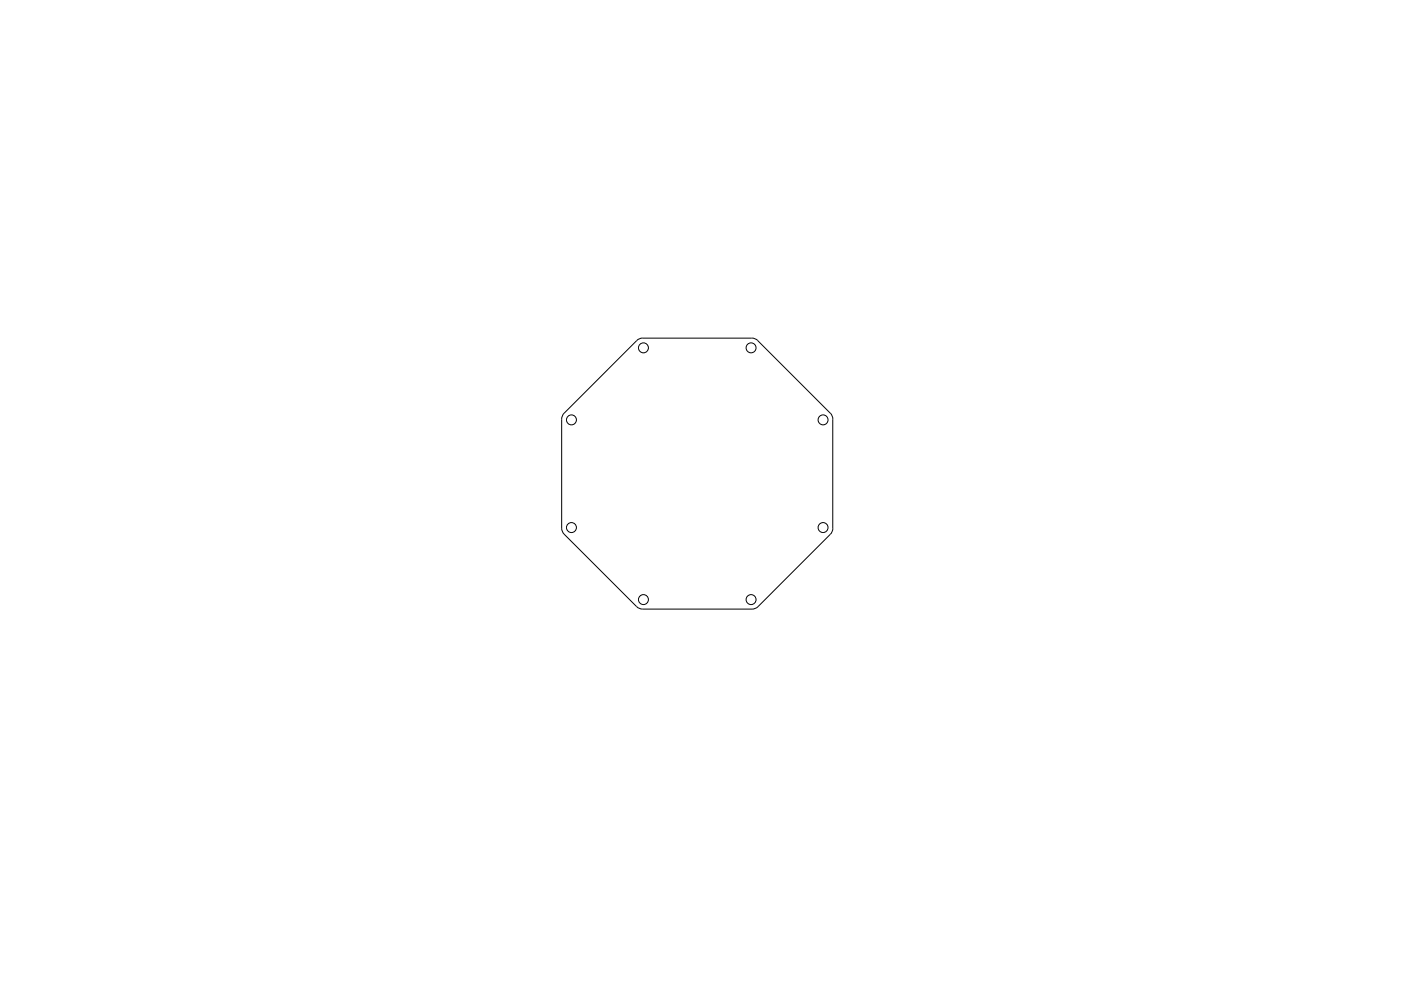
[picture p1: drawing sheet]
<svg xmlns="http://www.w3.org/2000/svg" width="420mm" height="297mm" viewBox="0 0 420 297" stroke-linecap="round" stroke-linejoin="round" font-family="sans-serif">
<!-- layer: Visible -->
<g fill="none" stroke="#000" stroke-width=".3">
<path d="M168.4 158.3l.2-33.4 .6-1.1 21.7-21.7 .7-.5 1.2-.3 32.6 .1 .8 .1 1.1 .6 21.7 21.8 .6 1 .1 33.5-.2 1.1-22.2 22.3-1 .6-33.6 .2M168.4 158.3l.2 .8 .6 1M169.2 160.1l21.7 21.7 1 .6 .8 .2"/>
<circle cx="193" cy="104.3" r="1.49"/>
<circle cx="225.2" cy="104.3" r="1.49"/>
<circle cx="171.4" cy="125.9" r="1.49"/>
<circle cx="246.8" cy="125.9" r="1.49"/>
<circle cx="171.4" cy="158.1" r="1.49"/>
<circle cx="246.8" cy="158.1" r="1.49"/>
<circle cx="193" cy="179.7" r="1.49"/>
<circle cx="225.2" cy="179.7" r="1.49"/>
</g>
</svg>
